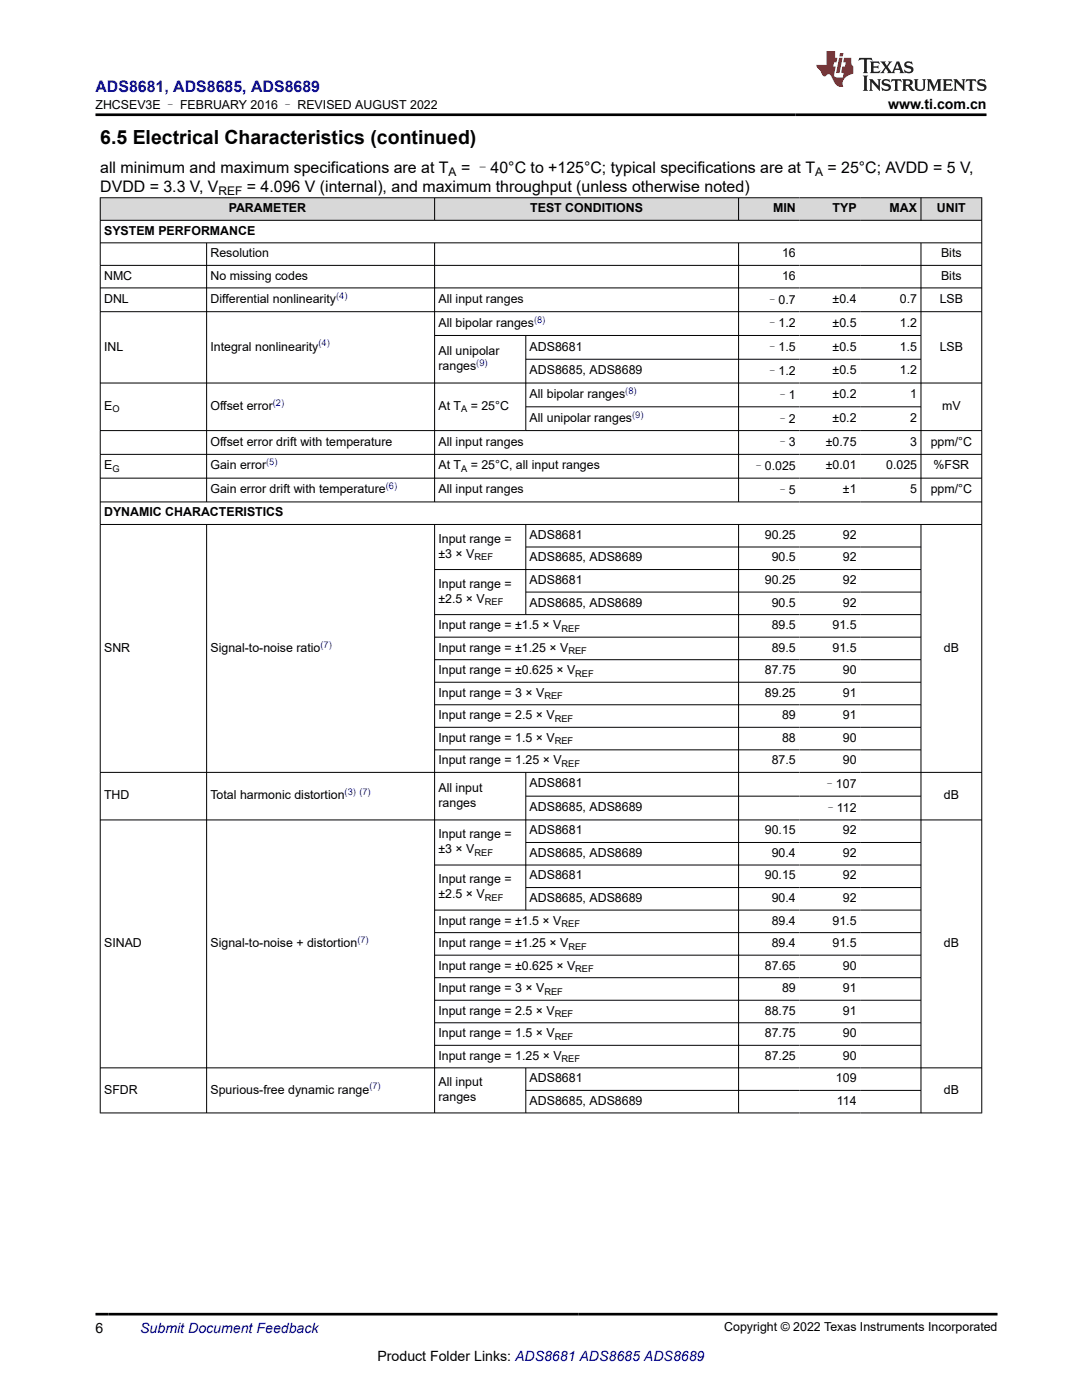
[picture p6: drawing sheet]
<svg xmlns="http://www.w3.org/2000/svg" width="216mm" height="279mm" viewBox="0 0 216 279" stroke-linecap="round" stroke-linejoin="round" font-family="sans-serif">
<defs><g id="words">
<text font-size="3.9" x="20" y="28.7">6.5 Electrical Characteristics (continued)</text>
<text font-size="3.2" fill="#00f" x="19" y="18.3">ADS8681, ADS8685, ADS8689</text>
<g font-size="3.2">
<text x="20" y="34.5">all minimum and maximum specifications are at T</text>
<text x="92" y="34.5">= –40°C to +125°C; typical specifications are at T</text>
<text x="165.1" y="34.5">= 25°C; AVDD = 5 V,</text>
<text x="20" y="38.3">DVDD = 3.3 V, V</text>
<text x="49.3" y="38.3">= 4.096 V (internal), and maximum throughput (unless otherwise noted)</text>
</g>
<g font-size="2.8">
<text x="177.2" y="21.7">www.ti.com.cn</text>
<text x="19" y="266">6</text>
<text x="75.3" y="271.7">Product Folder Links: ADS8681 ADS8685 ADS8689</text>
</g>
<text font-size="2.8" fill="#00f" x="28" y="266">Submit Document Feedback</text>
<g font-size="2.5">
<text x="19" y="21.8">ZHCSEV3E – FEBRUARY 2016 – REVISED AUGUST 2022</text>
<text x="20.8" y="46.9">SYSTEM PERFORMANCE</text>
<text x="45.6" y="42.4">PARAMETER</text>
<text x="105.8" y="42.4">TEST CONDITIONS</text>
<text x="154.3" y="42.4">MIN</text>
<text x="166.1" y="42.4">TYP</text>
<text x="177.5" y="42.4">MAX</text>
<text x="187" y="42.4">UNIT</text>
<text x="42" y="51.4">Resolution</text>
<text x="156.1" y="51.4">16</text>
<text x="187.8" y="51.4">Bits</text>
<text x="20.8" y="55.9">NMC</text>
<text x="42" y="55.9">No missing codes</text>
<text x="156.1" y="55.9">16</text>
<text x="187.8" y="55.9">Bits</text>
<text x="20.8" y="60.5">DNL</text>
<text x="42" y="60.5">Differential nonlinearity</text>
<text x="87.5" y="60.5">All input ranges</text>
<text x="87.5" y="65.2">All bipolar ranges</text>
<text x="152.9" y="60.6">–0.7</text>
<text x="152.9" y="65.3">–1.2</text>
<text x="166.1" y="60.5">±0.4</text>
<text x="166.1" y="65.2">±0.5</text>
<text x="179.6" y="60.5">0.7</text>
<text x="179.6" y="65.2">1.2</text>
<text x="187.5" y="60.5">LSB</text>
<text x="20.8" y="70">INL</text>
<text x="42" y="70">Integral nonlinearity</text>
<text x="87.5" y="70.9">All unipolar</text>
<text x="105.7" y="70">ADS8681</text>
<text x="152.9" y="70.1">–1.5</text>
<text x="166.1" y="70">±0.5</text>
<text x="179.6" y="70">1.5</text>
<text x="187.5" y="70">LSB</text>
<text x="87.5" y="73.8">ranges</text>
<text x="105.7" y="74.7">ADS8685, ADS8689</text>
<text x="152.9" y="74.8">–1.2</text>
<text x="166.1" y="74.7">±0.5</text>
<text x="179.6" y="74.7">1.2</text>
<text x="20.8" y="81.8">E</text>
<text x="42" y="81.8">Offset error</text>
<text x="87.5" y="81.8">At T</text>
<text x="93.9" y="81.8">= 25°C</text>
<text x="105.7" y="79.5">All bipolar ranges</text>
<text x="155" y="79.6">–1</text>
<text x="166.1" y="79.5">±0.2</text>
<text x="181.6" y="79.5">1</text>
<text x="188" y="81.8">mV</text>
<text x="42" y="88.9">Offset error drift with temperature</text>
<text x="87.5" y="88.9">All input ranges</text>
<text x="105.7" y="84.2">All unipolar ranges</text>
<text x="155" y="84.3">–2</text>
<text x="155" y="89.1">–3</text>
<text x="164.8" y="88.9">±0.75</text>
<text x="166.1" y="84.2">±0.2</text>
<text x="181.6" y="84.2">2</text>
<text x="181.6" y="88.9">3</text>
<text x="185.7" y="88.9">ppm/°C</text>
<text x="20.8" y="93.7">E</text>
<text x="42" y="93.7">Gain error</text>
<text x="87.5" y="93.7">At T</text>
<text x="93.9" y="93.7">= 25°C, all input ranges</text>
<text x="150.2" y="93.8">–0.025</text>
<text x="164.8" y="93.7">±0.01</text>
<text x="176.8" y="93.7">0.025</text>
<text x="186.3" y="93.7">%FSR</text>
<text x="42" y="98.4">Gain error drift with temperature</text>
<text x="87.5" y="98.4">All input ranges</text>
<text x="155" y="98.6">–5</text>
<text x="168.2" y="98.4">±1</text>
<text x="181.6" y="98.4">5</text>
<text x="185.7" y="98.4">ppm/°C</text>
<text x="20.8" y="103.1">DYNAMIC CHARACTERISTICS</text>
<text x="105.7" y="107.6">ADS8681</text>
<text x="152.6" y="107.6">90.25</text>
<text x="168.2" y="107.6">92</text>
<text x="87.5" y="108.3">Input range =</text>
<text x="87.5" y="111.3">±3 × V</text>
<text x="105.7" y="112.1">ADS8685, ADS8689</text>
<text x="154" y="112.1">90.5</text>
<text x="168.2" y="112.1">92</text>
<text x="87.5" y="117.3">Input range =</text>
<text x="105.7" y="116.6">ADS8681</text>
<text x="152.6" y="116.6">90.25</text>
<text x="168.2" y="116.6">92</text>
<text x="87.5" y="120.3">±2.5 × V</text>
<text x="87.5" y="125.5">Input range = ±1.5 × V</text>
<text x="105.7" y="121.1">ADS8685, ADS8689</text>
<text x="154" y="121.1">90.5</text>
<text x="154" y="125.5">89.5</text>
<text x="166.1" y="125.5">91.5</text>
<text x="168.2" y="121.1">92</text>
<text x="20.8" y="130">SNR</text>
<text x="42" y="130">Signal-to-noise ratio</text>
<text x="87.5" y="130">Input range = ±1.25 × V</text>
<text x="154" y="130">89.5</text>
<text x="166.1" y="130">91.5</text>
<text x="188.3" y="130">dB</text>
<text x="87.5" y="134.5">Input range = ±0.625 × V</text>
<text x="152.6" y="134.5">87.75</text>
<text x="168.2" y="134.5">90</text>
<text x="87.5" y="139">Input range = 3 × V</text>
<text x="87.5" y="143.5">Input range = 2.5 × V</text>
<text x="152.6" y="139">89.25</text>
<text x="156.1" y="143.5">89</text>
<text x="168.2" y="139">91</text>
<text x="168.2" y="143.5">91</text>
<text x="87.5" y="148">Input range = 1.5 × V</text>
<text x="156.1" y="148">88</text>
<text x="168.2" y="148">90</text>
<text x="87.5" y="152.5">Input range = 1.25 × V</text>
<text x="154" y="152.5">87.5</text>
<text x="168.2" y="152.5">90</text>
<text x="20.8" y="159.5">THD</text>
<text x="42" y="159.5">Total harmonic distortion</text>
<text x="87.5" y="158.1">All input</text>
<text x="87.5" y="161">ranges</text>
<text x="105.7" y="157.2">ADS8681</text>
<text x="105.7" y="161.9">ADS8685, ADS8689</text>
<text x="164.3" y="157.3">–107</text>
<text x="188.3" y="159.5">dB</text>
<text x="87.5" y="167.3">Input range =</text>
<text x="105.7" y="166.5">ADS8681</text>
<text x="152.6" y="166.5">90.15</text>
<text x="164.5" y="162">–112</text>
<text x="168.2" y="166.5">92</text>
<text x="87.5" y="170.3">±3 × V</text>
<text x="105.7" y="171">ADS8685, ADS8689</text>
<text x="154" y="171">90.4</text>
<text x="168.2" y="171">92</text>
<text x="87.5" y="176.3">Input range =</text>
<text x="87.5" y="179.3">±2.5 × V</text>
<text x="105.7" y="175.5">ADS8681</text>
<text x="152.6" y="175.5">90.15</text>
<text x="168.2" y="175.5">92</text>
<text x="87.5" y="184.5">Input range = ±1.5 × V</text>
<text x="105.7" y="180">ADS8685, ADS8689</text>
<text x="154" y="180">90.4</text>
<text x="154" y="184.5">89.4</text>
<text x="166.1" y="184.5">91.5</text>
<text x="168.2" y="180">92</text>
<text x="20.8" y="189">SINAD</text>
<text x="42" y="189">Signal-to-noise + distortion</text>
<text x="87.5" y="189">Input range = ±1.25 × V</text>
<text x="154" y="189">89.4</text>
<text x="166.1" y="189">91.5</text>
<text x="188.3" y="189">dB</text>
<text x="87.5" y="193.5">Input range = ±0.625 × V</text>
<text x="152.6" y="193.5">87.65</text>
<text x="168.2" y="193.5">90</text>
<text x="87.5" y="198">Input range = 3 × V</text>
<text x="87.5" y="202.5">Input range = 2.5 × V</text>
<text x="152.6" y="202.5">88.75</text>
<text x="156.1" y="198">89</text>
<text x="168.2" y="198">91</text>
<text x="168.2" y="202.5">91</text>
<text x="87.5" y="207">Input range = 1.5 × V</text>
<text x="152.6" y="207">87.75</text>
<text x="168.2" y="207">90</text>
<text x="87.5" y="211.5">Input range = 1.25 × V</text>
<text x="152.6" y="211.5">87.25</text>
<text x="168.2" y="211.5">90</text>
<text x="20.8" y="218.3">SFDR</text>
<text x="42" y="218.3">Spurious-free dynamic range</text>
<text x="87.5" y="216.8">All input</text>
<text x="87.5" y="219.7">ranges</text>
<text x="105.7" y="216">ADS8681</text>
<text x="105.7" y="220.5">ADS8685, ADS8689</text>
<text x="166.8" y="216">109</text>
<text x="167" y="220.5">114</text>
<text x="188.3" y="218.3">dB</text>
<text x="144.5" y="265.7">Copyright © 2022 Texas Instruments Incorporated</text>
</g>
<g font-size="2.4">
<text x="89.5" y="35.1">A</text>
<text x="162.6" y="35.1">A</text>
<text x="43.6" y="39">REF</text>
</g>
<g font-size="1.9" fill="#00f">
<text x="67.1" y="59.6">(4)</text>
<text x="106.6" y="64.4">(8)</text>
<text x="63.5" y="69.1">(4)</text>
<text x="95" y="73">(9)</text>
<text x="54.4" y="81">(2)</text>
<text x="124.8" y="78.6">(8)</text>
<text x="126.1" y="83.4">(9)</text>
<text x="53.1" y="92.9">(5)</text>
<text x="77" y="97.6">(6)</text>
<text x="64" y="129.2">(7)</text>
<text x="68.8" y="158.7">(3) (7)</text>
<text x="71.3" y="188.2">(7)</text>
<text x="73.7" y="217.4">(7)</text>
</g>
<g font-size="1.9">
<text x="22.4" y="82.3">O</text>
<text x="92" y="82.3">A</text>
<text x="22.4" y="94.2">G</text>
<text x="92" y="94.2">A</text>
<text x="94.7" y="111.8">REF</text>
<text x="96.7" y="120.8">REF</text>
<text x="112" y="126">REF</text>
<text x="113.4" y="130.5">REF</text>
<text x="114.8" y="135">REF</text>
<text x="108.6" y="139.5">REF</text>
<text x="110.7" y="144">REF</text>
<text x="110.7" y="148.5">REF</text>
<text x="112.1" y="153">REF</text>
<text x="94.7" y="170.8">REF</text>
<text x="96.7" y="179.7">REF</text>
<text x="112" y="185">REF</text>
<text x="113.4" y="189.5">REF</text>
<text x="114.8" y="194">REF</text>
<text x="108.6" y="198.5">REF</text>
<text x="110.7" y="203">REF</text>
<text x="110.7" y="207.5">REF</text>
<text x="112.1" y="212">REF</text>
</g>
</g></defs>
<g fill="#d8d8d8">
<path d="M20 39.5h175.9v4.5h-175.9z" fill-rule="evenodd"/>
<path d="M20.1 39.5h66.6v4.4h-66.6z" fill-rule="evenodd"/>
<path d="M86.8 39.5h60.5v4.4h-60.5z" fill-rule="evenodd"/>
<path d="M147.4 39.5h12.1v4.4h-12.1z" fill-rule="evenodd"/>
<path d="M159.5 39.5h12.1v4.4h-12.1z" fill-rule="evenodd"/>
<path d="M171.6 39.5h12.1v4.4h-12.1z" fill-rule="evenodd"/>
<path d="M183.8 39.5h12v4.4h-12z" fill-rule="evenodd"/>
</g>
<g fill="none" stroke="#000" stroke-width=".2">
<path d="M19.9 39.5h176.1M20 39.4v182.8M86.7 39.4v4.6M147.4 39.4v4.6M183.8 39.4v4.6M195.9 39.4v182.8M19.9 44h176.1M19.9 48.5h176.1M19.9 53h176.1M19.9 57.5h176.1M41.2 48.5v51.7M86.7 48.5v51.7"/>
<path d="M147.4 48.5v51.7M183.8 48.5v51.7M19.9 62.2h176.1M19.9 76.4h176.1M86.7 67h97.1M104.9 67v19M104.9 71.7h78.9M19.9 85.9h176.1M19.9 90.7h176.1M19.9 95.4h176.1M104.9 81.2h78.9M19.9 100.2h176.1"/>
<path d="M19.9 104.7h176.1M41.2 104.7v117.5M86.7 104.7v117.5M86.7 113.7h97.1M104.9 104.7v18M104.9 109.2h78.9M104.9 118.2h78.9M147.4 104.7v117.5M183.8 104.7v117.5M86.7 122.7h97.1M86.7 127.2h97.1M86.7 131.7h97.1"/>
<path d="M86.7 136.2h97.1M19.9 154.1h176.1M86.7 140.7h97.1M86.7 145.2h97.1M86.7 149.6h97.1M104.9 154.1v27.6M104.9 158.9h78.9M19.9 163.6h176.1M86.7 172.6h97.1M104.9 168.1h78.9M104.9 177.1h78.9M86.7 181.6h97.1"/>
<path d="M86.7 186.1h97.1M86.7 190.6h97.1M86.7 195.1h97.1M86.7 199.6h97.1M19.9 213.1h176.1M86.7 204.1h97.1M86.7 208.6h97.1M104.9 213.1v9.1M104.9 217.6h78.9M19.9 222.1h176.1"/>
</g>
<path d="M171.5 11.6l-.2 .5 .5-.2h.6v.1v2.2l-.2 .4h1l-.2-.4v-2.2v-.1h.5l.5 .2-.1-.5zM173.6 12.3l.2 .4v1.5l-.2 .4h1.9l.1-.6a1.08 1.08 0 0 1-1.3 .2v-.7h.6l.4 .2v-.7l-.4 .2h-.6v-.5l.2-.2a1 1 0 0 1 1 .3l-.1-.5zM175.7 12.3l.9 1.1-1 1.2h.9l-.2-.2 .5-.8 .4 .8-.2 .2h1.6l-.2-.2 .2-.5h.9l.1 .5-.1 .2h.9l-.2-.3-.8-2h-.5l-.9 2.2-.9-1.1 .9-1.1h-.8l.2 .2-.4 .6-.4-.6 .2-.2zM179 12.7l.4 1h-.7zM180.7 12.4a.65 .65 0 0 0-.2 .7 .65 .65 0 0 0 .6 .5l.6 .1 .1 .3a.79 .79 0 0 1-.7 .4 .79 .79 0 0 1-.7-.5l.1 .7 .2-.1a.93 .93 0 0 0 1.1 .1 .93 .93 0 0 0 .4-1 1.46 1.46 0 0 0-1.2-.6l-.1-.3a1.09 1.09 0 0 1 1.2 .2l-.2-.6-.1 .1-.5-.2zM172.2 15.1l.2 .4v2.2l-.2 .4h1l-.2-.4v-2.2l.2-.4zM173.4 15.8l.2 .4v1.5l-.2 .4h.8l-.3-.4 .1-1.3 1.6 1.8v-2l.2-.4h-.7l.1 .2 .1 1.1-1.2-1.3zM176.2 15.9a.65 .65 0 0 0-.2 .8 .65 .65 0 0 0 .6 .4l.6 .2 .1 .2a.79 .79 0 0 1-.7 .4 .79 .79 0 0 1-.7-.5l.1 .7 .2-.1a.93 .93 0 0 0 1.1 .1 .93 .93 0 0 0 .4-.9 1.46 1.46 0 0 0-1.2-.6l-.1-.4a1.09 1.09 0 0 1 1.2 .2l-.1-.6-.2 .1-.5-.1zM177.9 15.8l-.1 .6a.63 .63 0 0 1 .8-.3v1.6l-.3 .4h1l-.2-.4v-1.6a.66 .66 0 0 1 .8 .3l-.1-.6zM180 15.8l.2 .4v1.5l-.2 .4h1l-.2-.2-.1-.7h.5l.1 .2a.79 .79 0 0 0 1.2 .6l-1-.9a.61 .61 0 0 0 .6-.6 .61 .61 0 0 0-.5-.7zM180.8 16.1h.1a.47 .47 0 0 1 .5 .1 .47 .47 0 0 1 .1 .5l-.1 .1-.7 .1zM182.3 15.8l.2 .2a2.27 2.27 0 0 0 .4 2 1.04 1.04 0 0 0 1.7-.7v-1.3l.2-.2h-.8l.2 .4v1.1a.6 .6 0 0 1-.6 .6 .6 .6 0 0 1-.6-.6v-1.1l.3-.4zM184.9 15.8l.2 .4v1.5l-.2 .4h.8l-.3-.4v-1.4l.9 1.9 .9-1.9v1.4l-.3 .4h1l-.2-.4v-1.5l.2-.4h-.8l-.7 1.5-.6-1.5zM188.1 15.8l.2 .4v1.5l-.2 .4h1.9l.1-.6a1.09 1.09 0 0 1-1.3 .2v-.7h.6l.4 .2v-.6l-.4 .2h-.6v-.6l.2-.1a1.01 1.01 0 0 1 1 .3l-.1-.6zM190.2 15.8l.3 .4v1.5l-.3 .4h.8l-.2-.4v-1.3l1.6 1.8v-2l.2-.4h-.7l.2 .2v1.1l-1.2-1.3zM192.8 15.8l-.1 .6a.63 .63 0 0 1 .8-.3v1.6l-.3 .4h1l-.2-.4v-1.6a.66 .66 0 0 1 .8 .3l-.1-.6zM195.2 15.9a.65 .65 0 0 0-.2 .8 .65 .65 0 0 0 .6 .4l.6 .2 .2 .2a.79 .79 0 0 1-.7 .4 .79 .79 0 0 1-.7-.5l.1 .7 .2-.1a.93 .93 0 0 0 1 .1 .93 .93 0 0 0 .5-.9 1.46 1.46 0 0 0-1.3-.6v-.4a1.09 1.09 0 0 1 1.2 .2l-.2-.6-.2 .1-.5-.1z" fill="#231f20"/>
<path d="M164.9 10.2v2.8h-2l.1 .3 .8 1a.95 .95 0 0 0 1 .9 .59 .59 0 0 1 .5-.4 .59 .59 0 0 1 .5 .4l.4 .7a1.59 1.59 0 0 0 2.1 1.4 1.61 1.61 0 0 1 1-2.3l1-.3-.1-1.5a1.59 1.59 0 0 1-.3-1.7h-1.5l-.2 .9h.6l-.2 .9h-.5l-.2 1v.2l.4 .1-.1 .9h-.7a.73 .73 0 0 1-1-.7l.3-1.5h-.5l.1-.9h.5l.2-.9h-.5v-1.3zM167.4 11.5l-.6 3.1h.7l.6-3.1zM167.6 10.6l-.1 .6h.7l.1-.6z" fill="#ed1c24"/>
<path d="M19 22.9h177.8M19 262.3h180" fill="none" stroke="#000" stroke-width=".53"/>
<use href="#words"/>
</svg>
